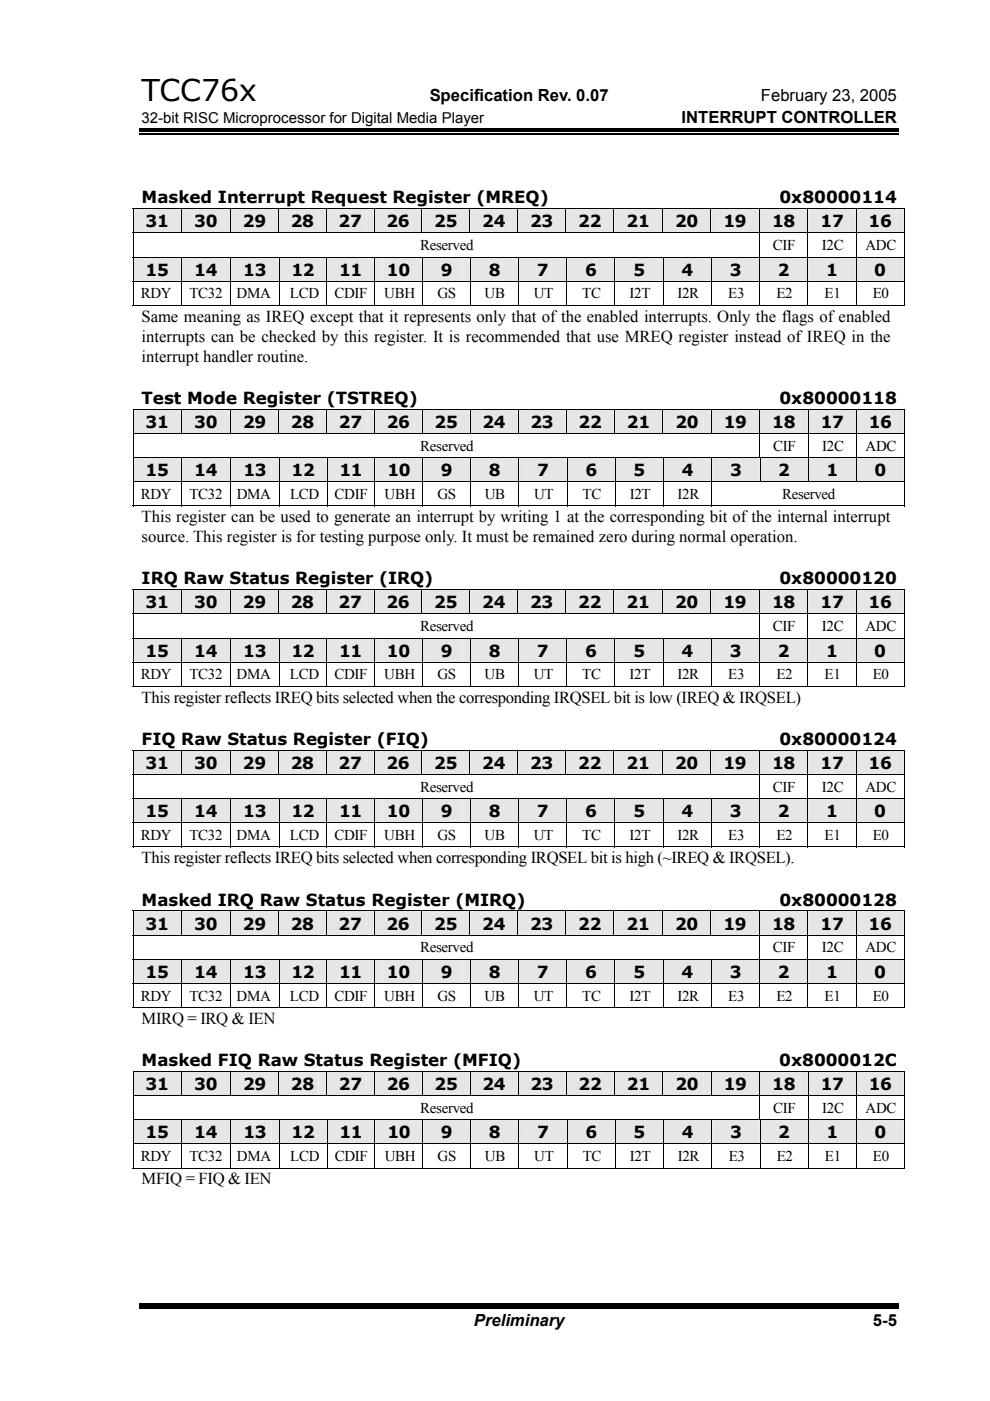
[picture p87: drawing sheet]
<svg xmlns="http://www.w3.org/2000/svg" width="210mm" height="297mm" viewBox="0 0 210 297" stroke-linecap="round" stroke-linejoin="round" font-family="sans-serif">
<defs><g id="words">
<text font-size="6.3" x="30" y="21.4">TCC76x</text>
<g font-size="3.5">
<text x="91.1" y="21.4">Specification Rev. 0.07</text>
<text x="161.3" y="21.4">February 23, 2005</text>
<text x="144.5" y="26.1">INTERRUPT CONTROLLER</text>
<text x="30" y="43.1">Masked Interrupt Request Register (MREQ)</text>
<text x="165.3" y="43.1">0x80000114</text>
<text x="30.9" y="48.2">31</text>
<text x="41.2" y="48.2">30</text>
<text x="51.5" y="48.2">29</text>
<text x="61.7" y="48.2">28</text>
<text x="71.8" y="48.2">27</text>
<text x="81.9" y="48.2">26</text>
<text x="92.1" y="48.2">25</text>
<text x="102.2" y="48.2">24</text>
<text x="112.4" y="48.2">23</text>
<text x="122.6" y="48.2">22</text>
<text x="132.8" y="48.2">21</text>
<text x="143.1" y="48.2">20</text>
<text x="153.4" y="48.2">19</text>
<text x="163.7" y="48.2">18</text>
<text x="174" y="48.2">17</text>
<text x="184.2" y="48.2">16</text>
<text x="30.9" y="58.5">15</text>
<text x="41.2" y="58.5">14</text>
<text x="51.6" y="58.5">13</text>
<text x="61.8" y="58.5">12</text>
<text x="71.9" y="58.5">11</text>
<text x="82" y="58.5">10</text>
<text x="93.5" y="58.5">9</text>
<text x="103.6" y="58.5">8</text>
<text x="113.8" y="58.5">7</text>
<text x="124" y="58.5">6</text>
<text x="134.3" y="58.5">5</text>
<text x="144.5" y="58.5">4</text>
<text x="154.7" y="58.5">3</text>
<text x="165" y="58.5">2</text>
<text x="175.2" y="58.5">1</text>
<text x="185.4" y="58.5">0</text>
<text x="30" y="68.2">Same meaning as IREQ except that it represents only that of the enabled interrupts. Only the flags of enabled</text>
<text x="30" y="72.5">interrupts can be checked by this register. It is recommended that use MREQ register instead of IREQ in the</text>
<text x="30" y="76.7">interrupt handler routine.</text>
<text x="30" y="85.6">Test Mode Register (TSTREQ)</text>
<text x="165.3" y="85.6">0x80000118</text>
<text x="30.9" y="90.7">31</text>
<text x="41.2" y="90.7">30</text>
<text x="51.5" y="90.7">29</text>
<text x="61.7" y="90.7">28</text>
<text x="71.9" y="90.7">27</text>
<text x="82" y="90.7">26</text>
<text x="92.1" y="90.7">25</text>
<text x="102.3" y="90.7">24</text>
<text x="112.5" y="90.7">23</text>
<text x="122.7" y="90.7">22</text>
<text x="132.9" y="90.7">21</text>
<text x="143.2" y="90.7">20</text>
<text x="153.4" y="90.7">19</text>
<text x="163.7" y="90.7">18</text>
<text x="174" y="90.7">17</text>
<text x="184.2" y="90.7">16</text>
<text x="30.9" y="101">15</text>
<text x="41.2" y="101">14</text>
<text x="51.6" y="101">13</text>
<text x="61.8" y="101">12</text>
<text x="72" y="101">11</text>
<text x="82.1" y="101">10</text>
<text x="93.5" y="101">9</text>
<text x="103.7" y="101">8</text>
<text x="113.9" y="101">7</text>
<text x="124.1" y="101">6</text>
<text x="134.3" y="101">5</text>
<text x="144.6" y="101">4</text>
<text x="154.8" y="101">3</text>
<text x="165" y="101">2</text>
<text x="175.2" y="101">1</text>
<text x="185.4" y="101">0</text>
<text x="30" y="110.7">This register can be used to generate an interrupt by writing 1 at the corresponding bit of the internal interrupt</text>
<text x="30" y="115">source. This register is for testing purpose only. It must be remained zero during normal operation.</text>
<text x="30" y="123.9">IRQ Raw Status Register (IRQ)</text>
<text x="165.2" y="123.9">0x80000120</text>
<text x="30.9" y="129">31</text>
<text x="41.2" y="129">30</text>
<text x="51.5" y="129">29</text>
<text x="61.7" y="129">28</text>
<text x="71.8" y="129">27</text>
<text x="81.9" y="129">26</text>
<text x="92.1" y="129">25</text>
<text x="102.2" y="129">24</text>
<text x="112.4" y="129">23</text>
<text x="122.6" y="129">22</text>
<text x="132.8" y="129">21</text>
<text x="143.1" y="129">20</text>
<text x="153.4" y="129">19</text>
<text x="163.7" y="129">18</text>
<text x="174" y="129">17</text>
<text x="184.2" y="129">16</text>
<text x="30.9" y="139.2">15</text>
<text x="41.2" y="139.2">14</text>
<text x="51.6" y="139.2">13</text>
<text x="61.8" y="139.2">12</text>
<text x="71.9" y="139.2">11</text>
<text x="82" y="139.2">10</text>
<text x="93.5" y="139.2">9</text>
<text x="103.6" y="139.2">8</text>
<text x="113.8" y="139.2">7</text>
<text x="124" y="139.2">6</text>
<text x="134.3" y="139.2">5</text>
<text x="144.5" y="139.2">4</text>
<text x="154.7" y="139.2">3</text>
<text x="165" y="139.2">2</text>
<text x="175.2" y="139.2">1</text>
<text x="185.4" y="139.2">0</text>
<text x="30" y="149">This register reflects IREQ bits selected when the corresponding IRQSEL bit is low (IREQ &amp; IRQSEL)</text>
<text x="30" y="157.9">FIQ Raw Status Register (FIQ)</text>
<text x="165.2" y="157.9">0x80000124</text>
<text x="30.9" y="163">31</text>
<text x="41.2" y="163">30</text>
<text x="51.5" y="163">29</text>
<text x="61.7" y="163">28</text>
<text x="71.8" y="163">27</text>
<text x="81.9" y="163">26</text>
<text x="92.1" y="163">25</text>
<text x="102.2" y="163">24</text>
<text x="112.4" y="163">23</text>
<text x="122.6" y="163">22</text>
<text x="132.8" y="163">21</text>
<text x="143.1" y="163">20</text>
<text x="153.4" y="163">19</text>
<text x="163.7" y="163">18</text>
<text x="174" y="163">17</text>
<text x="184.2" y="163">16</text>
<text x="30.9" y="173.3">15</text>
<text x="41.2" y="173.3">14</text>
<text x="51.6" y="173.3">13</text>
<text x="61.8" y="173.3">12</text>
<text x="71.9" y="173.3">11</text>
<text x="82" y="173.3">10</text>
<text x="93.5" y="173.3">9</text>
<text x="103.6" y="173.3">8</text>
<text x="113.8" y="173.3">7</text>
<text x="124" y="173.3">6</text>
<text x="134.3" y="173.3">5</text>
<text x="144.5" y="173.3">4</text>
<text x="154.7" y="173.3">3</text>
<text x="165" y="173.3">2</text>
<text x="175.2" y="173.3">1</text>
<text x="185.4" y="173.3">0</text>
<text x="30" y="183">This register reflects IREQ bits selected when corresponding IRQSEL bit is high (~IREQ &amp; IRQSEL).</text>
<text x="30" y="192">Masked IRQ Raw Status Register (MIRQ)</text>
<text x="30.9" y="197.1">31</text>
<text x="41.2" y="197.1">30</text>
<text x="51.5" y="197.1">29</text>
<text x="61.7" y="197.1">28</text>
<text x="71.8" y="197.1">27</text>
<text x="81.9" y="197.1">26</text>
<text x="92.1" y="197.1">25</text>
<text x="102.2" y="197.1">24</text>
<text x="112.4" y="197.1">23</text>
<text x="122.6" y="197.1">22</text>
<text x="132.8" y="197.1">21</text>
<text x="143.1" y="197.1">20</text>
<text x="153.4" y="197.1">19</text>
<text x="163.7" y="197.1">18</text>
<text x="165.3" y="192">0x80000128</text>
<text x="174" y="197.1">17</text>
<text x="184.2" y="197.1">16</text>
<text x="30.9" y="207.3">15</text>
<text x="41.2" y="207.3">14</text>
<text x="51.6" y="207.3">13</text>
<text x="61.8" y="207.3">12</text>
<text x="71.9" y="207.3">11</text>
<text x="82" y="207.3">10</text>
<text x="93.5" y="207.3">9</text>
<text x="103.6" y="207.3">8</text>
<text x="113.8" y="207.3">7</text>
<text x="124" y="207.3">6</text>
<text x="134.3" y="207.3">5</text>
<text x="144.5" y="207.3">4</text>
<text x="154.7" y="207.3">3</text>
<text x="165" y="207.3">2</text>
<text x="175.2" y="207.3">1</text>
<text x="185.4" y="207.3">0</text>
<text x="30" y="217.1">MIRQ = IRQ &amp; IEN</text>
<text x="30" y="226">Masked FIQ Raw Status Register (MFIQ)</text>
<text x="165.2" y="226">0x8000012C</text>
<text x="30.9" y="231.1">31</text>
<text x="41.2" y="231.1">30</text>
<text x="51.5" y="231.1">29</text>
<text x="61.7" y="231.1">28</text>
<text x="71.9" y="231.1">27</text>
<text x="82" y="231.1">26</text>
<text x="92.1" y="231.1">25</text>
<text x="102.3" y="231.1">24</text>
<text x="112.5" y="231.1">23</text>
<text x="122.7" y="231.1">22</text>
<text x="132.9" y="231.1">21</text>
<text x="143.2" y="231.1">20</text>
<text x="153.4" y="231.1">19</text>
<text x="163.7" y="231.1">18</text>
<text x="174" y="231.1">17</text>
<text x="184.2" y="231.1">16</text>
<text x="30.9" y="241.4">15</text>
<text x="41.2" y="241.4">14</text>
<text x="51.6" y="241.4">13</text>
<text x="61.8" y="241.4">12</text>
<text x="72" y="241.4">11</text>
<text x="82.1" y="241.4">10</text>
<text x="93.5" y="241.4">9</text>
<text x="103.7" y="241.4">8</text>
<text x="113.9" y="241.4">7</text>
<text x="124.1" y="241.4">6</text>
<text x="134.3" y="241.4">5</text>
<text x="144.6" y="241.4">4</text>
<text x="154.8" y="241.4">3</text>
<text x="165" y="241.4">2</text>
<text x="175.2" y="241.4">1</text>
<text x="185.4" y="241.4">0</text>
<text x="30" y="251.1">MFIQ = FIQ &amp; IEN</text>
<text x="100.5" y="281.2">Preliminary</text>
<text x="185.1" y="281.2">5-5</text>
</g>
<g font-size="3.2">
<text x="30" y="26.1">32-bit RISC Microprocessor for Digital Media Player</text>
<text x="89.1" y="53">Reserved</text>
<text x="163.9" y="53">CIF</text>
<text x="174.3" y="53">I2C</text>
<text x="183.5" y="53">ADC</text>
<text x="29.8" y="63.3">RDY</text>
<text x="40.2" y="63.3">TC32</text>
<text x="50.2" y="63.3">DMA</text>
<text x="61.5" y="63.3">LCD</text>
<text x="70.9" y="63.3">CDIF</text>
<text x="81.5" y="63.3">UBH</text>
<text x="92.7" y="63.3">GS</text>
<text x="102.8" y="63.3">UB</text>
<text x="113.2" y="63.3">UT</text>
<text x="123.5" y="63.3">TC</text>
<text x="133.5" y="63.3">I2T</text>
<text x="143.6" y="63.3">I2R</text>
<text x="154.4" y="63.3">E3</text>
<text x="164.6" y="63.3">E2</text>
<text x="174.8" y="63.3">E1</text>
<text x="185" y="63.3">E0</text>
<text x="89.1" y="95.5">Reserved</text>
<text x="163.9" y="95.5">CIF</text>
<text x="174.3" y="95.5">I2C</text>
<text x="183.5" y="95.5">ADC</text>
<text x="29.8" y="105.8">RDY</text>
<text x="40.2" y="105.8">TC32</text>
<text x="50.2" y="105.8">DMA</text>
<text x="61.5" y="105.8">LCD</text>
<text x="70.9" y="105.8">CDIF</text>
<text x="81.5" y="105.8">UBH</text>
<text x="92.8" y="105.8">GS</text>
<text x="102.8" y="105.8">UB</text>
<text x="113.2" y="105.8">UT</text>
<text x="123.5" y="105.8">TC</text>
<text x="133.5" y="105.8">I2T</text>
<text x="143.7" y="105.8">I2R</text>
<text x="165.8" y="105.8">Reserved</text>
<text x="89.1" y="133.8">Reserved</text>
<text x="163.9" y="133.8">CIF</text>
<text x="174.3" y="133.8">I2C</text>
<text x="183.5" y="133.8">ADC</text>
<text x="29.8" y="144.1">RDY</text>
<text x="40.2" y="144.1">TC32</text>
<text x="50.2" y="144.1">DMA</text>
<text x="61.5" y="144.1">LCD</text>
<text x="70.9" y="144.1">CDIF</text>
<text x="81.5" y="144.1">UBH</text>
<text x="92.7" y="144.1">GS</text>
<text x="102.8" y="144.1">UB</text>
<text x="113.2" y="144.1">UT</text>
<text x="123.5" y="144.1">TC</text>
<text x="133.5" y="144.1">I2T</text>
<text x="143.6" y="144.1">I2R</text>
<text x="154.4" y="144.1">E3</text>
<text x="164.6" y="144.1">E2</text>
<text x="174.8" y="144.1">E1</text>
<text x="185" y="144.1">E0</text>
<text x="89.1" y="167.9">Reserved</text>
<text x="163.9" y="167.9">CIF</text>
<text x="174.3" y="167.9">I2C</text>
<text x="183.5" y="167.9">ADC</text>
<text x="29.8" y="178.1">RDY</text>
<text x="40.2" y="178.1">TC32</text>
<text x="50.2" y="178.1">DMA</text>
<text x="61.5" y="178.1">LCD</text>
<text x="70.9" y="178.1">CDIF</text>
<text x="81.5" y="178.1">UBH</text>
<text x="92.7" y="178.1">GS</text>
<text x="102.8" y="178.1">UB</text>
<text x="113.2" y="178.1">UT</text>
<text x="123.5" y="178.1">TC</text>
<text x="133.5" y="178.1">I2T</text>
<text x="143.6" y="178.1">I2R</text>
<text x="154.4" y="178.1">E3</text>
<text x="164.6" y="178.1">E2</text>
<text x="174.8" y="178.1">E1</text>
<text x="185" y="178.1">E0</text>
<text x="89.1" y="201.9">Reserved</text>
<text x="163.9" y="201.9">CIF</text>
<text x="174.3" y="201.9">I2C</text>
<text x="183.5" y="201.9">ADC</text>
<text x="29.8" y="212.2">RDY</text>
<text x="40.2" y="212.2">TC32</text>
<text x="50.2" y="212.2">DMA</text>
<text x="61.5" y="212.2">LCD</text>
<text x="70.9" y="212.2">CDIF</text>
<text x="81.5" y="212.2">UBH</text>
<text x="92.7" y="212.2">GS</text>
<text x="102.8" y="212.2">UB</text>
<text x="113.2" y="212.2">UT</text>
<text x="123.5" y="212.2">TC</text>
<text x="133.5" y="212.2">I2T</text>
<text x="143.6" y="212.2">I2R</text>
<text x="154.4" y="212.2">E3</text>
<text x="164.6" y="212.2">E2</text>
<text x="174.8" y="212.2">E1</text>
<text x="185" y="212.2">E0</text>
<text x="89.1" y="236">Reserved</text>
<text x="163.9" y="236">CIF</text>
<text x="174.3" y="236">I2C</text>
<text x="183.5" y="236">ADC</text>
<text x="29.8" y="246.2">RDY</text>
<text x="40.2" y="246.2">TC32</text>
<text x="50.2" y="246.2">DMA</text>
<text x="61.5" y="246.2">LCD</text>
<text x="71" y="246.2">CDIF</text>
<text x="81.6" y="246.2">UBH</text>
<text x="92.8" y="246.2">GS</text>
<text x="102.8" y="246.2">UB</text>
<text x="113.3" y="246.2">UT</text>
<text x="123.5" y="246.2">TC</text>
<text x="133.6" y="246.2">I2T</text>
<text x="143.7" y="246.2">I2R</text>
<text x="154.5" y="246.2">E3</text>
<text x="164.7" y="246.2">E2</text>
<text x="174.9" y="246.2">E1</text>
<text x="185.1" y="246.2">E0</text>
</g>
</g></defs>
<path d="M29.5 28.3h161M29.5 276.4h161" fill="none" stroke="#000" stroke-width=".25"/>
<path d="M29.5 27.2h161v.8h-161zM29.5 276.8h161v.8h-161z" fill="#000"/>
<g fill="#e6e6e6">
<path d="M29.9 44.3h6.8v5h-6.8z"/>
<path d="M28.3 44.4h10v4.9h-10z"/>
<path d="M40.1 44.3h7.1v5h-7.1z"/>
<path d="M38.5 44.4h10.3v4.9h-10.3z"/>
<path d="M50.5 44.3h6.8v5h-6.8z"/>
<path d="M48.9 44.4h10.1v4.9h-10.1z"/>
<path d="M60.7 44.3h6.8v5h-6.8z"/>
<path d="M59.1 44.4h10v4.9h-10z"/>
<path d="M70.9 44.3h6.7v5h-6.7z"/>
<path d="M69.3 44.4h9.9v4.9h-9.9z"/>
<path d="M81 44.3h6.7v5h-6.7z"/>
<path d="M79.4 44.4h10v4.9h-10z"/>
<path d="M91.1 44.3h6.8v5h-6.8z"/>
<path d="M89.5 44.4h10v4.9h-10z"/>
<path d="M101.3 44.3h6.8v5h-6.8z"/>
<path d="M99.7 44.4h10v4.9h-10z"/>
<path d="M111.4 44.3h6.9v5h-6.9z"/>
<path d="M109.9 44.4h10v4.9h-10z"/>
<path d="M121.6 44.3h6.8v5h-6.8z"/>
<path d="M120 44.4h10.1v4.9h-10.1z"/>
<path d="M131.8 44.3h6.9v5h-6.9z"/>
<path d="M130.2 44.4h10.2v4.9h-10.2z"/>
<path d="M142.1 44.3h6.9v5h-6.9z"/>
<path d="M140.5 44.4h10.1v4.9h-10.1z"/>
<path d="M152.4 44.3h6.9v5h-6.9z"/>
<path d="M150.8 44.4h10.1v4.9h-10.1z"/>
<path d="M162.6 44.3h7v5h-7z"/>
<path d="M161 44.4h10.2v4.9h-10.2z"/>
<path d="M173 44.3h6.8v5h-6.8z"/>
<path d="M171.4 44.4h10v4.9h-10z"/>
<path d="M183.2 44.3h6.8v5h-6.8z"/>
<path d="M181.6 44.4h10v4.9h-10z"/>
</g>
<path d="M28.1 44.2h.2v.2h-.2zM191.6 44.2h.2v.2h-.2z" fill="#000"/>
<g fill="none" stroke="#000" stroke-width=".21">
<path d="M28.1 44.3h163.7M28.1 49.4h163.7M28.2 44.4v4.9M28.2 49.5v4.9M38.4 44.4v4.9M48.9 44.4v4.9M59.1 44.4v4.9M69.2 44.4v4.9M79.3 44.4v4.9M89.5 44.4v4.9M99.6 44.4v4.9M109.8 44.4v4.9"/>
<path d="M120 44.4v4.9M130.2 44.4v4.9M140.5 44.4v4.9M150.7 44.4v4.9M161 44.4v4.9M161 49.5v4.9M171.3 44.4v4.9M171.3 49.5v4.9M181.5 44.4v4.9M181.5 49.5v4.9M191.7 44.4v4.9M191.7 49.5v4.9"/>
</g>
<g fill="#e6e6e6">
<path d="M29.9 54.6h6.8v4.9h-6.8z"/>
<path d="M28.3 54.6h10v4.9h-10z"/>
<path d="M40.1 54.6h7.1v4.9h-7.1z"/>
<path d="M38.5 54.6h10.3v4.9h-10.3z"/>
<path d="M50.5 54.6h7v4.9h-7z"/>
<path d="M48.9 54.6h10.2v4.9h-10.2z"/>
<path d="M60.9 54.6h6.7v4.9h-6.7z"/>
<path d="M59.3 54.6h9.9v4.9h-9.9z"/>
<path d="M71 54.6h6.7v4.9h-6.7z"/>
<path d="M69.4 54.6h10v4.9h-10z"/>
<path d="M81.1 54.6h6.8v4.9h-6.8z"/>
<path d="M79.5 54.6h10v4.9h-10z"/>
<path d="M91.3 54.6h6.7v4.9h-6.7z"/>
<path d="M89.7 54.6h10v4.9h-10z"/>
<path d="M101.5 54.6h6.7v4.9h-6.7z"/>
<path d="M99.8 54.6h10.1v4.9h-10.1z"/>
<path d="M111.6 54.6h6.9v4.9h-6.9z"/>
<path d="M110 54.6h10.1v4.9h-10.1z"/>
<path d="M121.9 54.6h6.8v4.9h-6.8z"/>
<path d="M120.3 54.6h10v4.9h-10z"/>
<path d="M132.1 54.6h6.9v4.9h-6.9z"/>
<path d="M130.5 54.6h10.1v4.9h-10.1z"/>
<path d="M142.3 54.6h6.9v4.9h-6.9z"/>
<path d="M140.7 54.6h10.1v4.9h-10.1z"/>
<path d="M152.5 54.6h6.9v4.9h-6.9z"/>
<path d="M151 54.6h10v4.9h-10z"/>
<path d="M162.8 54.6h6.8v4.9h-6.8z"/>
<path d="M161.2 54.6h10v4.9h-10z"/>
<path d="M173 54.6h6.8v4.9h-6.8z"/>
<path d="M171.4 54.6h10v4.9h-10z"/>
<path d="M183.2 54.6h6.8v4.9h-6.8z"/>
<path d="M181.6 54.6h10v4.9h-10z"/>
</g>
<g fill="none" stroke="#000" stroke-width=".21">
<path d="M28.1 54.5h163.7M28.1 59.6h163.7M28.2 54.6v4.9M28.2 59.7v5.1M38.4 54.6v4.9M38.4 59.7v5.1M48.9 54.6v4.9M48.9 59.7v5.1M59.2 54.6v4.9M59.2 59.7v5.1M69.3 54.6v4.9M69.3 59.7v5.1"/>
<path d="M79.4 54.6v4.9M79.4 59.7v5.1M89.6 54.6v4.9M89.6 59.7v5.1M99.8 54.6v4.9M99.8 59.7v5.1M110 54.6v4.9M110 59.7v5.1M120.2 54.6v4.9M120.2 59.7v5.1M130.4 54.6v4.9M130.4 59.7v5.1"/>
<path d="M140.7 54.6v4.9M140.7 59.7v5.1M150.9 54.6v4.9M150.9 59.7v5.1M161.1 54.6v4.9M161.1 59.7v5.1M171.3 54.6v4.9M171.3 59.7v5.1M181.5 54.6v4.9M181.5 59.7v5.1M191.7 54.6v4.9M191.7 59.7v5.1"/>
<path d="M28.1 64.7h10.2M38.5 64.7h10.3M48.9 64.7h10.2M59.3 64.7h9.9M69.4 64.7h10M79.5 64.7h10M89.7 64.7h10M99.8 64.7h10.1M110 64.7h10.1M120.3 64.7h10M130.5 64.7h10.1M140.7 64.7h10.1"/>
<path d="M151 64.7h10M161.2 64.7h10M171.4 64.7h10M181.6 64.7h10"/>
</g>
<path d="M191.6 64.7h.2v.1h-.2z" fill="#000"/>
<g fill="#e6e6e6">
<path d="M29.9 86.9h6.8v4.9h-6.8z"/>
<path d="M28.3 86.9h10.1v4.9h-10.1z"/>
<path d="M40.1 86.9h7.1v4.9h-7.1z"/>
<path d="M38.5 86.9h10.3v4.9h-10.3z"/>
<path d="M50.6 86.9h6.8v4.9h-6.8z"/>
<path d="M49 86.9h10v4.9h-10z"/>
<path d="M60.7 86.9h6.8v4.9h-6.8z"/>
<path d="M59.2 86.9h10v4.9h-10z"/>
<path d="M70.9 86.9h6.8v4.9h-6.8z"/>
<path d="M69.3 86.9h10v4.9h-10z"/>
<path d="M81.1 86.9h6.7v4.9h-6.7z"/>
<path d="M79.5 86.9h9.9v4.9h-9.9z"/>
<path d="M91.2 86.9h6.8v4.9h-6.8z"/>
<path d="M89.6 86.9h10v4.9h-10z"/>
<path d="M101.4 86.9h6.7v4.9h-6.7z"/>
<path d="M99.8 86.9h9.9v4.9h-9.9z"/>
<path d="M111.5 86.9h6.8v4.9h-6.8z"/>
<path d="M109.9 86.9h10.1v4.9h-10.1z"/>
<path d="M121.7 86.9h6.8v4.9h-6.8z"/>
<path d="M120.1 86.9h10v4.9h-10z"/>
<path d="M131.9 86.9h6.9v4.9h-6.9z"/>
<path d="M130.3 86.9h10.1v4.9h-10.1z"/>
<path d="M142.2 86.9h6.9v4.9h-6.9z"/>
<path d="M140.6 86.9h10.1v4.9h-10.1z"/>
<path d="M152.5 86.9h6.8v4.9h-6.8z"/>
<path d="M150.9 86.9h10v4.9h-10z"/>
<path d="M162.7 86.9h7v4.9h-7z"/>
<path d="M161.1 86.9h10.2v4.9h-10.2z"/>
<path d="M173.1 86.9h6.8v4.9h-6.8z"/>
<path d="M171.4 86.9h10.1v4.9h-10.1z"/>
<path d="M183.3 86.9h6.7v4.9h-6.7z"/>
<path d="M181.7 86.9h9.9v4.9h-9.9z"/>
</g>
<path d="M28.1 86.7h.2v.2h-.2zM191.6 86.7h.2v.2h-.2z" fill="#000"/>
<g fill="none" stroke="#000" stroke-width=".21">
<path d="M28.1 86.8h163.7M28.1 91.9h163.7M28.2 86.9v4.9M28.2 92v4.9M38.4 86.9v4.9M48.9 86.9v4.9M59.1 86.9v4.9M69.2 86.9v4.9M79.4 86.9v4.9M89.5 86.9v4.9M99.7 86.9v4.9M109.8 86.9v4.9"/>
<path d="M120 86.9v4.9M130.2 86.9v4.9M140.5 86.9v4.9M150.8 86.9v4.9M161 86.9v4.9M161 92v4.9M171.4 86.9v4.9M171.4 92v4.9M181.6 86.9v4.9M181.6 92v4.9M191.7 86.9v4.9M191.7 92v4.9"/>
</g>
<g fill="#e6e6e6">
<path d="M29.9 97.1h6.8v4.9h-6.8z"/>
<path d="M28.3 97.1h10.1v4.9h-10.1z"/>
<path d="M40.1 97.1h7.1v4.9h-7.1z"/>
<path d="M38.5 97.1h10.3v4.9h-10.3z"/>
<path d="M50.6 97.1h6.9v4.9h-6.9z"/>
<path d="M49 97.1h10.1v4.9h-10.1z"/>
<path d="M60.9 97.1h6.7v4.9h-6.7z"/>
<path d="M59.3 97.1h10v4.9h-10z"/>
<path d="M71 97.1h6.8v4.9h-6.8z"/>
<path d="M69.4 97.1h10v4.9h-10z"/>
<path d="M81.2 97.1h6.8v4.9h-6.8z"/>
<path d="M79.6 97.1h10v4.9h-10z"/>
<path d="M91.3 97.1h6.8v4.9h-6.8z"/>
<path d="M89.7 97.1h10v4.9h-10z"/>
<path d="M101.5 97.1h6.8v4.9h-6.8z"/>
<path d="M99.9 97.1h10v4.9h-10z"/>
<path d="M111.7 97.1h6.9v4.9h-6.9z"/>
<path d="M110.1 97.1h10.1v4.9h-10.1z"/>
<path d="M121.9 97.1h6.8v4.9h-6.8z"/>
<path d="M120.3 97.1h10.1v4.9h-10.1z"/>
<path d="M132.1 97.1h6.9v4.9h-6.9z"/>
<path d="M130.5 97.1h10.1v4.9h-10.1z"/>
<path d="M142.4 97.1h6.8v4.9h-6.8z"/>
<path d="M140.8 97.1h10.1v4.9h-10.1z"/>
<path d="M152.6 97.1h6.8v4.9h-6.8z"/>
<path d="M151 97.1h10.1v4.9h-10.1z"/>
<path d="M162.8 97.1h6.9v4.9h-6.9z"/>
<path d="M161.2 97.1h10.1v4.9h-10.1z"/>
<path d="M173.1 97.1h6.8v4.9h-6.8z"/>
<path d="M171.4 97.1h10.1v4.9h-10.1z"/>
<path d="M183.3 97.1h6.7v4.9h-6.7z"/>
<path d="M181.7 97.1h9.9v4.9h-9.9z"/>
</g>
<g fill="none" stroke="#000" stroke-width=".21">
<path d="M28.1 97h163.7M28.2 97.1v4.9M38.4 97.1v4.9M48.9 97.1v4.9M59.2 97.1v4.9M69.3 97.1v4.9M79.5 97.1v4.9M89.7 97.1v4.9M99.8 97.1v4.9M110 97.1v4.9M120.2 97.1v4.9M130.5 97.1v4.9"/>
<path d="M140.7 97.1v4.9M150.9 97.1v4.9M161.1 97.1v4.9M171.4 97.1v4.9M181.6 97.1v4.9M191.7 97.1v4.9M28.1 102.1h163.7M28.1 107.3h10.3M28.2 102.2v5.1M38.4 102.2v5.1M38.5 107.3h10.3M48.9 102.2v5.1"/>
<path d="M49 107.3h10.1M59.2 102.2v5.1M59.3 107.3h10M69.3 102.2v5.1M69.4 107.3h10M79.5 102.2v5.1M79.6 107.3h10M89.7 102.2v5.1M89.7 107.3h10M99.8 102.2v5.1M99.9 107.3h10M110 102.2v5.1"/>
<path d="M110.1 107.3h10.1M120.2 102.2v5.1M120.3 107.3h10.1M130.5 102.2v5.1M130.5 107.3h10.1M140.7 102.2v5.1M140.8 107.3h10.1M150.9 102.2v5.1M151 107.3h40.6M191.7 102.2v5.1"/>
</g>
<path d="M191.6 107.2h.2v.1h-.2z" fill="#000"/>
<g fill="#e6e6e6">
<path d="M29.9 125.1h6.8v5h-6.8z"/>
<path d="M28.3 125.1h10v5h-10z"/>
<path d="M40.1 125.1h7.1v5h-7.1z"/>
<path d="M38.5 125.1h10.3v5h-10.3z"/>
<path d="M50.5 125.1h6.8v5h-6.8z"/>
<path d="M48.9 125.1h10.1v5h-10.1z"/>
<path d="M60.7 125.1h6.8v5h-6.8z"/>
<path d="M59.1 125.1h10v5h-10z"/>
<path d="M70.9 125.1h6.7v5h-6.7z"/>
<path d="M69.3 125.1h9.9v5h-9.9z"/>
<path d="M81 125.1h6.7v5h-6.7z"/>
<path d="M79.4 125.1h10v5h-10z"/>
<path d="M91.1 125.1h6.8v5h-6.8z"/>
<path d="M89.5 125.1h10v5h-10z"/>
<path d="M101.3 125.1h6.8v5h-6.8z"/>
<path d="M99.7 125.1h10v5h-10z"/>
<path d="M111.4 125.1h6.9v5h-6.9z"/>
<path d="M109.9 125.1h10v5h-10z"/>
<path d="M121.6 125.1h6.8v5h-6.8z"/>
<path d="M120 125.1h10.1v5h-10.1z"/>
<path d="M131.8 125.1h6.9v5h-6.9z"/>
<path d="M130.2 125.1h10.2v5h-10.2z"/>
<path d="M142.1 125.1h6.9v5h-6.9z"/>
<path d="M140.5 125.1h10.1v5h-10.1z"/>
<path d="M152.4 125.1h6.9v5h-6.9z"/>
<path d="M150.8 125.1h10.1v5h-10.1z"/>
<path d="M162.6 125.1h7v5h-7z"/>
<path d="M161 125.1h10.2v5h-10.2z"/>
<path d="M173 125.1h6.8v5h-6.8z"/>
<path d="M171.4 125.1h10v5h-10z"/>
<path d="M183.2 125.1h6.8v5h-6.8z"/>
<path d="M181.6 125.1h10v5h-10z"/>
</g>
<path d="M28.1 125h.2v.1h-.2zM191.6 125h.2v.1h-.2z" fill="#000"/>
<g fill="none" stroke="#000" stroke-width=".21">
<path d="M28.1 125.1h163.7M28.1 130.2h163.7M28.2 125.1v5M28.2 130.3v4.9M38.4 125.1v5M48.9 125.1v5M59.1 125.1v5M69.2 125.1v5M79.3 125.1v5M89.5 125.1v5M99.6 125.1v5M109.8 125.1v5"/>
<path d="M120 125.1v5M130.2 125.1v5M140.5 125.1v5M150.7 125.1v5M161 125.1v5M161 130.3v4.9M171.3 125.1v5M171.3 130.3v4.9M181.5 125.1v5M181.5 130.3v4.9M191.7 125.1v5M191.7 130.3v4.9"/>
</g>
<g fill="#e6e6e6">
<path d="M29.9 135.4h6.8v4.9h-6.8z"/>
<path d="M28.3 135.4h10v4.9h-10z"/>
<path d="M40.1 135.4h7.1v4.9h-7.1z"/>
<path d="M38.5 135.4h10.3v4.9h-10.3z"/>
<path d="M50.5 135.4h7v4.9h-7z"/>
<path d="M48.9 135.4h10.2v4.9h-10.2z"/>
<path d="M60.9 135.4h6.7v4.9h-6.7z"/>
<path d="M59.3 135.4h9.9v4.9h-9.9z"/>
<path d="M71 135.4h6.7v4.9h-6.7z"/>
<path d="M69.4 135.4h10v4.9h-10z"/>
<path d="M81.1 135.4h6.8v4.9h-6.8z"/>
<path d="M79.5 135.4h10v4.9h-10z"/>
<path d="M91.3 135.4h6.7v4.9h-6.7z"/>
<path d="M89.7 135.4h10v4.9h-10z"/>
<path d="M101.5 135.4h6.7v4.9h-6.7z"/>
<path d="M99.8 135.4h10.1v4.9h-10.1z"/>
<path d="M111.6 135.4h6.9v4.9h-6.9z"/>
<path d="M110 135.4h10.1v4.9h-10.1z"/>
<path d="M121.9 135.4h6.8v4.9h-6.8z"/>
<path d="M120.3 135.4h10v4.9h-10z"/>
<path d="M132.1 135.4h6.9v4.9h-6.9z"/>
<path d="M130.5 135.4h10.1v4.9h-10.1z"/>
<path d="M142.3 135.4h6.9v4.9h-6.9z"/>
<path d="M140.7 135.4h10.1v4.9h-10.1z"/>
<path d="M152.5 135.4h6.9v4.9h-6.9z"/>
<path d="M151 135.4h10v4.9h-10z"/>
<path d="M162.8 135.4h6.8v4.9h-6.8z"/>
<path d="M161.2 135.4h10v4.9h-10z"/>
<path d="M173 135.4h6.8v4.9h-6.8z"/>
<path d="M171.4 135.4h10v4.9h-10z"/>
<path d="M183.2 135.4h6.8v4.9h-6.8z"/>
<path d="M181.6 135.4h10v4.9h-10z"/>
</g>
<g fill="none" stroke="#000" stroke-width=".21">
<path d="M28.1 135.3h163.7M28.2 135.4v4.9M38.4 135.4v4.9M48.9 135.4v4.9M59.2 135.4v4.9M69.3 135.4v4.9M79.4 135.4v4.9M89.6 135.4v4.9M99.8 135.4v4.9M110 135.4v4.9M120.2 135.4v4.9M130.4 135.4v4.9"/>
<path d="M140.7 135.4v4.9M150.9 135.4v4.9M161.1 135.4v4.9M171.3 135.4v4.9M181.5 135.4v4.9M191.7 135.4v4.9M28.1 140.4h163.7M28.1 145.5h10.2M28.2 140.5v5.1M38.4 140.5v5.1M38.5 145.5h10.3M48.9 140.5v5.1"/>
<path d="M48.9 145.5h10.2M59.2 140.5v5.1M59.3 145.5h9.9M69.3 140.5v5.1M69.4 145.5h10M79.4 140.5v5.1M79.5 145.5h10M89.6 140.5v5.1M89.7 145.5h10M99.8 140.5v5.1M99.8 145.5h10.1M110 140.5v5.1"/>
<path d="M110 145.5h10.1M120.2 140.5v5.1M120.3 145.5h10M130.4 140.5v5.1M130.5 145.5h10.1M140.7 140.5v5.1M140.7 145.5h10.1M150.9 140.5v5.1M151 145.5h10M161.1 140.5v5.1M161.2 145.5h10M171.3 140.5v5.1"/>
<path d="M171.4 145.5h10M181.5 140.5v5.1M181.6 145.5h10M191.7 140.5v5.1"/>
</g>
<path d="M191.6 145.4h.2v.2h-.2z" fill="#000"/>
<g fill="#e6e6e6">
<path d="M29.9 159.2h6.8v4.9h-6.8z"/>
<path d="M28.3 159.2h10v4.9h-10z"/>
<path d="M40.1 159.2h7.1v4.9h-7.1z"/>
<path d="M38.5 159.2h10.3v4.9h-10.3z"/>
<path d="M50.5 159.2h6.8v4.9h-6.8z"/>
<path d="M48.9 159.2h10.1v4.9h-10.1z"/>
<path d="M60.7 159.2h6.8v4.9h-6.8z"/>
<path d="M59.1 159.2h10v4.9h-10z"/>
<path d="M70.9 159.2h6.7v4.9h-6.7z"/>
<path d="M69.3 159.2h9.9v4.9h-9.9z"/>
<path d="M81 159.2h6.7v4.9h-6.7z"/>
<path d="M79.4 159.2h10v4.9h-10z"/>
<path d="M91.1 159.2h6.8v4.9h-6.8z"/>
<path d="M89.5 159.2h10v4.9h-10z"/>
<path d="M101.3 159.2h6.8v4.9h-6.8z"/>
<path d="M99.7 159.2h10v4.9h-10z"/>
<path d="M111.4 159.2h6.9v4.9h-6.9z"/>
<path d="M109.9 159.2h10v4.9h-10z"/>
<path d="M121.6 159.2h6.8v4.9h-6.8z"/>
<path d="M120 159.2h10.1v4.9h-10.1z"/>
<path d="M131.8 159.2h6.9v4.9h-6.9z"/>
<path d="M130.2 159.2h10.2v4.9h-10.2z"/>
<path d="M142.1 159.2h6.9v4.9h-6.9z"/>
<path d="M140.5 159.2h10.1v4.9h-10.1z"/>
<path d="M152.4 159.2h6.9v4.9h-6.9z"/>
<path d="M150.8 159.2h10.1v4.9h-10.1z"/>
<path d="M162.6 159.2h7v4.9h-7z"/>
<path d="M161 159.2h10.2v4.9h-10.2z"/>
<path d="M173 159.2h6.8v4.9h-6.8z"/>
<path d="M171.4 159.2h10v4.9h-10z"/>
<path d="M183.2 159.2h6.8v4.9h-6.8z"/>
<path d="M181.6 159.2h10v4.9h-10z"/>
</g>
<path d="M28.1 159h.2v.2h-.2zM191.6 159h.2v.2h-.2z" fill="#000"/>
<g fill="none" stroke="#000" stroke-width=".21">
<path d="M28.1 159.1h163.7M28.2 159.2v4.9M38.4 159.2v4.9M48.9 159.2v4.9M59.1 159.2v4.9M69.2 159.2v4.9M79.3 159.2v4.9M89.5 159.2v4.9M99.6 159.2v4.9M109.8 159.2v4.9M120 159.2v4.9M130.2 159.2v4.9"/>
<path d="M140.5 159.2v4.9M150.7 159.2v4.9M161 159.2v4.9M171.3 159.2v4.9M181.5 159.2v4.9M191.7 159.2v4.9M28.1 164.2h163.7M28.2 164.3v4.9M161 164.3v4.9M171.3 164.3v4.9M181.5 164.3v4.9M191.7 164.3v4.9"/>
</g>
<g fill="#e6e6e6">
<path d="M29.9 169.4h6.8v4.9h-6.8z"/>
<path d="M28.3 169.4h10v5h-10z"/>
<path d="M40.1 169.4h7.1v4.9h-7.1z"/>
<path d="M38.5 169.4h10.3v5h-10.3z"/>
<path d="M50.5 169.4h7v4.9h-7z"/>
<path d="M48.9 169.4h10.2v5h-10.2z"/>
<path d="M60.9 169.4h6.7v4.9h-6.7z"/>
<path d="M59.3 169.4h9.9v5h-9.9z"/>
<path d="M71 169.4h6.7v4.9h-6.7z"/>
<path d="M69.4 169.4h10v5h-10z"/>
<path d="M81.1 169.4h6.8v4.9h-6.8z"/>
<path d="M79.5 169.4h10v5h-10z"/>
<path d="M91.3 169.4h6.7v4.9h-6.7z"/>
<path d="M89.7 169.4h10v5h-10z"/>
<path d="M101.5 169.4h6.7v4.9h-6.7z"/>
<path d="M99.8 169.4h10.1v5h-10.1z"/>
<path d="M111.6 169.4h6.9v4.9h-6.9z"/>
<path d="M110 169.4h10.1v5h-10.1z"/>
<path d="M121.9 169.4h6.8v4.9h-6.8z"/>
<path d="M120.3 169.4h10v5h-10z"/>
<path d="M132.1 169.4h6.9v4.9h-6.9z"/>
<path d="M130.5 169.4h10.1v5h-10.1z"/>
<path d="M142.3 169.4h6.9v4.9h-6.9z"/>
<path d="M140.7 169.4h10.1v5h-10.1z"/>
<path d="M152.5 169.4h6.9v4.9h-6.9z"/>
<path d="M151 169.4h10v5h-10z"/>
<path d="M162.8 169.4h6.8v4.9h-6.8z"/>
<path d="M161.2 169.4h10v5h-10z"/>
<path d="M173 169.4h6.8v4.9h-6.8z"/>
<path d="M171.4 169.4h10v5h-10z"/>
<path d="M183.2 169.4h6.8v4.9h-6.8z"/>
<path d="M181.6 169.4h10v5h-10z"/>
</g>
<g fill="none" stroke="#000" stroke-width=".21">
<path d="M28.1 169.3h163.7M28.1 174.5h163.7M28.1 179.6h10.2M28.2 169.4v5M28.2 174.5v5.2M38.4 169.4v5M38.4 174.5v5.2M38.5 179.6h10.3M48.9 169.4v5M48.9 174.5v5.2M48.9 179.6h10.2M59.2 169.4v5"/>
<path d="M59.2 174.5v5.2M59.3 179.6h9.9M69.3 169.4v5M69.3 174.5v5.2M69.4 179.6h10M79.4 169.4v5M79.4 174.5v5.2M79.5 179.6h10M89.6 169.4v5M89.6 174.5v5.2M89.7 179.6h10M99.8 169.4v5"/>
<path d="M99.8 174.5v5.2M99.8 179.6h10.1M110 169.4v5M110 174.5v5.2M110 179.6h10.1M120.2 169.4v5M120.2 174.5v5.2M120.3 179.6h10M130.4 169.4v5M130.4 174.5v5.2M130.5 179.6h10.1M140.7 169.4v5"/>
<path d="M140.7 174.5v5.2M140.7 179.6h10.1M150.9 169.4v5M150.9 174.5v5.2M151 179.6h10M161.1 169.4v5M161.1 174.5v5.2M161.2 179.6h10M171.3 169.4v5M171.3 174.5v5.2M171.4 179.6h10M181.5 169.4v5"/>
<path d="M181.5 174.5v5.2M181.6 179.6h10M191.7 169.4v5M191.7 174.5v5.2"/>
</g>
<path d="M191.6 179.5h.2v.2h-.2z" fill="#000"/>
<g fill="#e6e6e6">
<path d="M29.9 193.2h6.8v5h-6.8z"/>
<path d="M28.3 193.2h10v5h-10z"/>
<path d="M40.1 193.2h7.1v5h-7.1z"/>
<path d="M38.5 193.2h10.3v5h-10.3z"/>
<path d="M50.5 193.2h6.8v5h-6.8z"/>
<path d="M48.9 193.2h10.1v5h-10.1z"/>
<path d="M60.7 193.2h6.8v5h-6.8z"/>
<path d="M59.1 193.2h10v5h-10z"/>
<path d="M70.9 193.2h6.7v5h-6.7z"/>
<path d="M69.3 193.2h9.9v5h-9.9z"/>
<path d="M81 193.2h6.7v5h-6.7z"/>
<path d="M79.4 193.2h10v5h-10z"/>
<path d="M91.1 193.2h6.8v5h-6.8z"/>
<path d="M89.5 193.2h10v5h-10z"/>
<path d="M101.3 193.2h6.8v5h-6.8z"/>
<path d="M99.7 193.2h10v5h-10z"/>
<path d="M111.4 193.2h6.9v5h-6.9z"/>
<path d="M109.9 193.2h10v5h-10z"/>
<path d="M121.6 193.2h6.8v5h-6.8z"/>
<path d="M120 193.2h10.1v5h-10.1z"/>
<path d="M131.8 193.2h6.9v5h-6.9z"/>
<path d="M130.2 193.2h10.2v5h-10.2z"/>
<path d="M142.1 193.2h6.9v5h-6.9z"/>
<path d="M140.5 193.2h10.1v5h-10.1z"/>
<path d="M152.4 193.2h6.9v5h-6.9z"/>
<path d="M150.8 193.2h10.1v5h-10.1z"/>
<path d="M162.6 193.2h7v5h-7z"/>
<path d="M161 193.2h10.2v5h-10.2z"/>
<path d="M173 193.2h6.8v5h-6.8z"/>
<path d="M171.4 193.2h10v5h-10z"/>
<path d="M183.2 193.2h6.8v5h-6.8z"/>
<path d="M181.6 193.2h10v5h-10z"/>
</g>
<path d="M28.1 193.1h.2v.1h-.2zM191.6 193.1h.2v.1h-.2z" fill="#000"/>
<g fill="none" stroke="#000" stroke-width=".21">
<path d="M28.1 193.1h163.7M28.1 198.3h163.7M28.2 193.2v5M28.2 198.4v4.9M38.4 193.2v5M48.9 193.2v5M59.1 193.2v5M69.2 193.2v5M79.3 193.2v5M89.5 193.2v5M99.6 193.2v5M109.8 193.2v5"/>
<path d="M120 193.2v5M130.2 193.2v5M140.5 193.2v5M150.7 193.2v5M161 193.2v5M161 198.4v4.9M171.3 193.2v5M171.3 198.4v4.9M181.5 193.2v5M181.5 198.4v4.9M191.7 193.2v5M191.7 198.4v4.9"/>
</g>
<g fill="#e6e6e6">
<path d="M29.9 203.5h6.8v4.9h-6.8z"/>
<path d="M28.3 203.5h10v4.9h-10z"/>
<path d="M40.1 203.5h7.1v4.9h-7.1z"/>
<path d="M38.5 203.5h10.3v4.9h-10.3z"/>
<path d="M50.5 203.5h7v4.9h-7z"/>
<path d="M48.9 203.5h10.2v4.9h-10.2z"/>
<path d="M60.9 203.5h6.7v4.9h-6.7z"/>
<path d="M59.3 203.5h9.9v4.9h-9.9z"/>
<path d="M71 203.5h6.7v4.9h-6.7z"/>
<path d="M69.4 203.5h10v4.9h-10z"/>
<path d="M81.1 203.5h6.8v4.9h-6.8z"/>
<path d="M79.5 203.5h10v4.9h-10z"/>
<path d="M91.3 203.5h6.7v4.9h-6.7z"/>
<path d="M89.7 203.5h10v4.9h-10z"/>
<path d="M101.5 203.5h6.7v4.9h-6.7z"/>
<path d="M99.8 203.5h10.1v4.9h-10.1z"/>
<path d="M111.6 203.5h6.9v4.9h-6.9z"/>
<path d="M110 203.5h10.1v4.9h-10.1z"/>
<path d="M121.9 203.5h6.8v4.9h-6.8z"/>
<path d="M120.3 203.5h10v4.9h-10z"/>
<path d="M132.1 203.5h6.9v4.9h-6.9z"/>
<path d="M130.5 203.5h10.1v4.9h-10.1z"/>
<path d="M142.3 203.5h6.9v4.9h-6.9z"/>
<path d="M140.7 203.5h10.1v4.9h-10.1z"/>
<path d="M152.5 203.5h6.9v4.9h-6.9z"/>
<path d="M151 203.5h10v4.9h-10z"/>
<path d="M162.8 203.5h6.8v4.9h-6.8z"/>
<path d="M161.2 203.5h10v4.9h-10z"/>
<path d="M173 203.5h6.8v4.9h-6.8z"/>
<path d="M171.4 203.5h10v4.9h-10z"/>
<path d="M183.2 203.5h6.8v4.9h-6.8z"/>
<path d="M181.6 203.5h10v4.9h-10z"/>
</g>
<g fill="none" stroke="#000" stroke-width=".21">
<path d="M28.1 203.4h163.7M28.1 208.5h163.7M28.1 213.6h10.2M28.2 203.5v4.9M28.2 208.6v5.1M38.4 203.5v4.9M38.4 208.6v5.1M38.5 213.6h10.3M48.9 203.5v4.9M48.9 208.6v5.1M48.9 213.6h10.2M59.2 203.5v4.9"/>
<path d="M59.2 208.6v5.1M59.3 213.6h9.9M69.3 203.5v4.9M69.3 208.6v5.1M69.4 213.6h10M79.4 203.5v4.9M79.4 208.6v5.1M79.5 213.6h10M89.6 203.5v4.9M89.6 208.6v5.1M89.7 213.6h10M99.8 203.5v4.9"/>
<path d="M99.8 208.6v5.1M99.8 213.6h10.1M110 203.5v4.9M110 208.6v5.1M110 213.6h10.1M120.2 203.5v4.9M120.2 208.6v5.1M120.3 213.6h10M130.4 203.5v4.9M130.4 208.6v5.1M130.5 213.6h10.1M140.7 203.5v4.9"/>
<path d="M140.7 208.6v5.1M140.7 213.6h10.1M150.9 203.5v4.9M150.9 208.6v5.1M151 213.6h10M161.1 203.5v4.9M161.1 208.6v5.1M161.2 213.6h10M171.3 203.5v4.9M171.3 208.6v5.1M171.4 213.6h10M181.5 203.5v4.9"/>
<path d="M181.5 208.6v5.1M181.6 213.6h10M191.7 203.5v4.9M191.7 208.6v5.1"/>
</g>
<path d="M191.6 213.5h.2v.2h-.2z" fill="#000"/>
<g fill="#e6e6e6">
<path d="M29.9 227.3h6.8v4.9h-6.8z"/>
<path d="M28.3 227.3h10.1v4.9h-10.1z"/>
<path d="M40.1 227.3h7.1v4.9h-7.1z"/>
<path d="M38.5 227.3h10.3v4.9h-10.3z"/>
<path d="M50.6 227.3h6.8v4.9h-6.8z"/>
<path d="M49 227.3h10v4.9h-10z"/>
<path d="M60.7 227.3h6.8v4.9h-6.8z"/>
<path d="M59.2 227.3h10v4.9h-10z"/>
<path d="M70.9 227.3h6.8v4.9h-6.8z"/>
<path d="M69.3 227.3h10v4.9h-10z"/>
<path d="M81.1 227.3h6.7v4.9h-6.7z"/>
<path d="M79.5 227.3h9.9v4.9h-9.9z"/>
<path d="M91.2 227.3h6.8v4.9h-6.8z"/>
<path d="M89.6 227.3h10v4.9h-10z"/>
<path d="M101.4 227.3h6.7v4.9h-6.7z"/>
<path d="M99.8 227.3h9.9v4.9h-9.9z"/>
<path d="M111.5 227.3h6.8v4.9h-6.8z"/>
<path d="M109.9 227.3h10.1v4.9h-10.1z"/>
<path d="M121.7 227.3h6.8v4.9h-6.8z"/>
<path d="M120.1 227.3h10v4.9h-10z"/>
<path d="M131.9 227.3h6.9v4.9h-6.9z"/>
<path d="M130.3 227.3h10.1v4.9h-10.1z"/>
<path d="M142.2 227.3h6.9v4.9h-6.9z"/>
<path d="M140.6 227.3h10.1v4.9h-10.1z"/>
<path d="M152.5 227.3h6.8v4.9h-6.8z"/>
<path d="M150.9 227.3h10v4.9h-10z"/>
<path d="M162.7 227.3h7v4.9h-7z"/>
<path d="M161.1 227.3h10.2v4.9h-10.2z"/>
<path d="M173.1 227.3h6.8v4.9h-6.8z"/>
<path d="M171.4 227.3h10.1v4.9h-10.1z"/>
<path d="M183.3 227.3h6.7v4.9h-6.7z"/>
<path d="M181.7 227.3h9.9v4.9h-9.9z"/>
</g>
<path d="M28.1 227.1h.2v.2h-.2zM191.6 227.1h.2v.2h-.2z" fill="#000"/>
<g fill="none" stroke="#000" stroke-width=".21">
<path d="M28.1 227.2h163.7M28.1 232.3h163.7M28.2 227.3v4.9M28.2 232.4v4.9M38.4 227.3v4.9M48.9 227.3v4.9M59.1 227.3v4.9M69.2 227.3v4.9M79.4 227.3v4.9M89.5 227.3v4.9M99.7 227.3v4.9M109.8 227.3v4.9"/>
<path d="M120 227.3v4.9M130.2 227.3v4.9M140.5 227.3v4.9M150.8 227.3v4.9M161 227.3v4.9M161 232.4v4.9M171.4 227.3v4.9M171.4 232.4v4.9M181.6 227.3v4.9M181.6 232.4v4.9M191.7 227.3v4.9M191.7 232.4v4.9"/>
</g>
<g fill="#e6e6e6">
<path d="M29.9 237.5h6.8v4.9h-6.8z"/>
<path d="M28.3 237.5h10.1v4.9h-10.1z"/>
<path d="M40.1 237.5h7.1v4.9h-7.1z"/>
<path d="M38.5 237.5h10.3v4.9h-10.3z"/>
<path d="M50.6 237.5h6.9v4.9h-6.9z"/>
<path d="M49 237.5h10.1v4.9h-10.1z"/>
<path d="M60.9 237.5h6.7v4.9h-6.7z"/>
<path d="M59.3 237.5h10v4.9h-10z"/>
<path d="M71 237.5h6.8v4.9h-6.8z"/>
<path d="M69.4 237.5h10v4.9h-10z"/>
<path d="M81.2 237.5h6.8v4.9h-6.8z"/>
<path d="M79.6 237.5h10v4.9h-10z"/>
<path d="M91.3 237.5h6.8v4.9h-6.8z"/>
<path d="M89.7 237.5h10v4.9h-10z"/>
<path d="M101.5 237.5h6.8v4.9h-6.8z"/>
<path d="M99.9 237.5h10v4.9h-10z"/>
<path d="M111.7 237.5h6.9v4.9h-6.9z"/>
<path d="M110.1 237.5h10.1v4.9h-10.1z"/>
<path d="M121.9 237.5h6.8v4.9h-6.8z"/>
<path d="M120.3 237.5h10.1v4.9h-10.1z"/>
<path d="M132.1 237.5h6.9v4.9h-6.9z"/>
<path d="M130.5 237.5h10.1v4.9h-10.1z"/>
<path d="M142.4 237.5h6.8v4.9h-6.8z"/>
<path d="M140.8 237.5h10.1v4.9h-10.1z"/>
<path d="M152.6 237.5h6.8v4.9h-6.8z"/>
<path d="M151 237.5h10.1v4.9h-10.1z"/>
<path d="M162.8 237.5h6.9v4.9h-6.9z"/>
<path d="M161.2 237.5h10.1v4.9h-10.1z"/>
<path d="M173.1 237.5h6.8v4.9h-6.8z"/>
<path d="M171.4 237.5h10.1v4.9h-10.1z"/>
<path d="M183.3 237.5h6.7v4.9h-6.7z"/>
<path d="M181.7 237.5h9.9v4.9h-9.9z"/>
</g>
<g fill="none" stroke="#000" stroke-width=".21">
<path d="M28.1 237.4h163.7M28.2 237.5v4.9M38.4 237.5v4.9M48.9 237.5v4.9M59.2 237.5v4.9M69.3 237.5v4.9M79.5 237.5v4.9M89.7 237.5v4.9M99.8 237.5v4.9M110 237.5v4.9M120.2 237.5v4.9M130.5 237.5v4.9"/>
<path d="M140.7 237.5v4.9M150.9 237.5v4.9M161.1 237.5v4.9M171.4 237.5v4.9M181.6 237.5v4.9M191.7 237.5v4.9M28.1 242.5h163.7M28.1 247.6h10.3M28.2 242.6v5.1M38.4 242.6v5.1M38.5 247.6h10.3M48.9 242.6v5.1"/>
<path d="M49 247.6h10.1M59.2 242.6v5.1M59.3 247.6h10M69.3 242.6v5.1M69.4 247.6h10M79.5 242.6v5.1M79.6 247.6h10M89.7 242.6v5.1M89.7 247.6h10M99.8 242.6v5.1M99.9 247.6h10M110 242.6v5.1"/>
<path d="M110.1 247.6h10.1M120.2 242.6v5.1M120.3 247.6h10.1M130.5 242.6v5.1M130.5 247.6h10.1M140.7 242.6v5.1M140.8 247.6h10.1M150.9 242.6v5.1M151 247.6h10.1M161.1 242.6v5.1M161.2 247.6h10.1M171.4 242.6v5.1"/>
<path d="M171.4 247.6h10.1M181.6 242.6v5.1M181.7 247.6h9.9M191.7 242.6v5.1"/>
</g>
<path d="M191.6 247.6h.2v.1h-.2z" fill="#000"/>
<use href="#words"/>
</svg>
